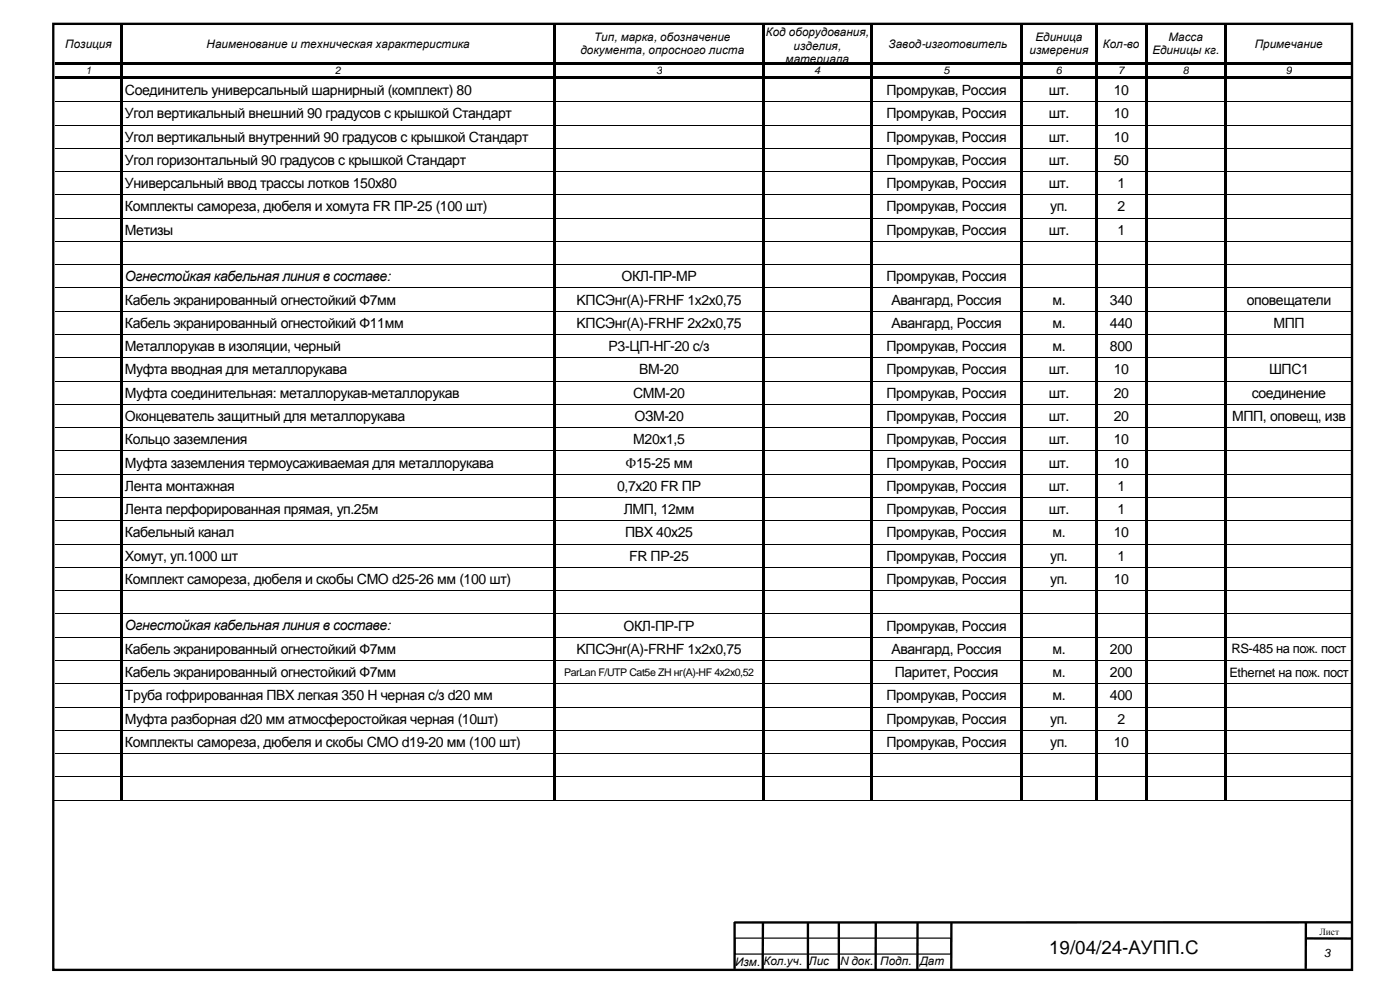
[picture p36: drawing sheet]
<svg xmlns="http://www.w3.org/2000/svg" width="420mm" height="297mm" viewBox="0 0 420 297" stroke-linecap="round" stroke-linejoin="round" font-family="sans-serif">
<defs><g id="words">
<text font-size="5.6" x="314.9" y="286.3">19/04/24-АУПП.С</text>
<g font-size="4.2">
<text x="37.5" y="28.5">Соединитель универсальный шарнирный (комплект) 80</text>
<text x="266.1" y="28.5">Промрукав, Россия</text>
<text x="314.7" y="28.5">шт.</text>
<text x="334.3" y="28.5">10</text>
<text x="37.5" y="35.5">Угол вертикальный внешний 90 градусов с крышкой Стандарт</text>
<text x="266.1" y="35.5">Промрукав, Россия</text>
<text x="314.7" y="35.5">шт.</text>
<text x="334.3" y="35.5">10</text>
<text x="37.5" y="42.5">Угол вертикальный внутренний 90 градусов с крышкой Стандарт</text>
<text x="266.1" y="42.5">Промрукав, Россия</text>
<text x="314.7" y="42.5">шт.</text>
<text x="334.3" y="42.5">10</text>
<text x="37.5" y="49.5">Угол горизонтальный 90 градусов с крышкой Стандарт</text>
<text x="266.1" y="49.5">Промрукав, Россия</text>
<text x="314.7" y="49.5">шт.</text>
<text x="334.3" y="49.5">50</text>
<text x="37.5" y="56.5">Универсальный ввод трассы лотков 150х80</text>
<text x="266.1" y="56.5">Промрукав, Россия</text>
<text x="314.7" y="56.5">шт.</text>
<text x="335.4" y="56.5">1</text>
<text x="37.5" y="63.5">Комплекты самореза, дюбеля и хомута FR ПР-25 (100 шт)</text>
<text x="266.1" y="63.5">Промрукав, Россия</text>
<text x="315.2" y="63.5">уп.</text>
<text x="335.4" y="63.5">2</text>
<text x="37.5" y="70.4">Метизы</text>
<text x="266.1" y="70.4">Промрукав, Россия</text>
<text x="314.7" y="70.4">шт.</text>
<text x="335.4" y="70.4">1</text>
<text x="37.5" y="84.4">Огнестойкая кабельная линия в составе:</text>
<text x="186.6" y="84.4">ОКЛ-ПР-МР</text>
<text x="266.1" y="84.4">Промрукав, Россия</text>
<text x="37.5" y="91.4">Кабель экранированный огнестойкий Ф7мм</text>
<text x="173" y="91.4">KПCЭнr(A)-FRHF 1x2x0,75</text>
<text x="267.5" y="91.4">Авангард, Россия</text>
<text x="315.9" y="91.4">м.</text>
<text x="333.1" y="91.4">340</text>
<text x="374.2" y="91.4">оповещатели</text>
<text x="37.5" y="98.4">Кабель экранированный огнестойкий Ф11мм</text>
<text x="173" y="98.4">KПCЭнr(A)-FRHF 2x2x0,75</text>
<text x="267.5" y="98.4">Авангард, Россия</text>
<text x="315.9" y="98.4">м.</text>
<text x="333.1" y="98.4">440</text>
<text x="382.2" y="98.4">МПП</text>
<text x="37.5" y="105.4">Металлорукав в изоляции, черный</text>
<text x="182.7" y="105.4">Р3-ЦП-НГ-20 с/з</text>
<text x="266.1" y="105.4">Промрукав, Россия</text>
<text x="315.9" y="105.4">м.</text>
<text x="333.1" y="105.4">800</text>
<text x="37.5" y="112.4">Муфта вводная для металлорукава</text>
<text x="191.8" y="112.4">ВМ-20</text>
<text x="266.1" y="112.4">Промрукав, Россия</text>
<text x="314.7" y="112.4">шт.</text>
<text x="334.3" y="112.4">10</text>
<text x="380.9" y="112.4">ШПС1</text>
<text x="37.5" y="119.3">Муфта соединительная: металлорукав-металлорукав</text>
<text x="190" y="119.3">СММ-20</text>
<text x="266.1" y="119.3">Промрукав, Россия</text>
<text x="314.7" y="119.3">шт.</text>
<text x="334.3" y="119.3">20</text>
<text x="375.7" y="119.3">соединение</text>
<text x="37.5" y="126.3">Оконцеватель защитный для металлорукава</text>
<text x="190.4" y="126.3">ОЗМ-20</text>
<text x="266.1" y="126.3">Промрукав, Россия</text>
<text x="314.7" y="126.3">шт.</text>
<text x="334.3" y="126.3">20</text>
<text x="369.8" y="126.3">МПП, оповещ, изв</text>
<text x="37.5" y="133.3">Кольцо заземления</text>
<text x="190.1" y="133.3">М20х1,5</text>
<text x="266.1" y="133.3">Промрукав, Россия</text>
<text x="314.7" y="133.3">шт.</text>
<text x="334.3" y="133.3">10</text>
<text x="37.5" y="140.3">Муфта заземления термоусаживаемая для металлорукава</text>
<text x="187.7" y="140.3">Ф15-25 мм</text>
<text x="266.1" y="140.3">Промрукав, Россия</text>
<text x="314.7" y="140.3">шт.</text>
<text x="334.3" y="140.3">10</text>
<text x="37.5" y="147.3">Лента монтажная</text>
<text x="185.2" y="147.3">0,7х20 FR ПР</text>
<text x="266.1" y="147.3">Промрукав, Россия</text>
<text x="314.7" y="147.3">шт.</text>
<text x="335.4" y="147.3">1</text>
<text x="37.5" y="154.3">Лента перфорированная прямая, уп.25м</text>
<text x="187.2" y="154.3">ЛМП, 12мм</text>
<text x="266.1" y="154.3">Промрукав, Россия</text>
<text x="314.7" y="154.3">шт.</text>
<text x="335.4" y="154.3">1</text>
<text x="37.5" y="161.2">Кабельный канал</text>
<text x="187.6" y="161.2">ПВХ 40х25</text>
<text x="266.1" y="161.2">Промрукав, Россия</text>
<text x="315.9" y="161.2">м.</text>
<text x="334.3" y="161.2">10</text>
<text x="37.5" y="168.2">Хомут, уп.1000 шт</text>
<text x="188.8" y="168.2">FR ПР-25</text>
<text x="266.1" y="168.2">Промрукав, Россия</text>
<text x="315.2" y="168.2">уп.</text>
<text x="335.4" y="168.2">1</text>
<text x="37.5" y="175.2">Комплект самореза, дюбеля и скобы СМО d25-26 мм (100 шт)</text>
<text x="266.1" y="175.2">Промрукав, Россия</text>
<text x="315.2" y="175.2">уп.</text>
<text x="334.3" y="175.2">10</text>
<text x="37.5" y="189.1">Огнестойкая кабельная линия в составе:</text>
<text x="187.1" y="189.2">ОКЛ-ПР-ГР</text>
<text x="266.1" y="189.2">Промрукав, Россия</text>
<text x="37.5" y="196.2">Кабель экранированный огнестойкий Ф7мм</text>
<text x="173" y="196.2">KПCЭнr(A)-FRHF 1x2x0,75</text>
<text x="267.5" y="196.2">Авангард, Россия</text>
<text x="315.9" y="196.2">м.</text>
<text x="333.1" y="196.2">200</text>
<text x="37.5" y="203.2">Кабель экранированный огнестойкий Ф7мм</text>
<text x="268.5" y="203.2">Паритет, Россия</text>
<text x="315.9" y="203.2">м.</text>
<text x="333.1" y="203.2">200</text>
<text x="37.5" y="210.1">Труба гофрированная ПВХ легкая 350 Н черная с/з d20 мм</text>
<text x="266.1" y="210.1">Промрукав, Россия</text>
<text x="315.9" y="210.1">м.</text>
<text x="333.1" y="210.1">400</text>
<text x="37.5" y="217.1">Муфта разборная d20 мм атмосферостойкая черная (10шт)</text>
<text x="266.1" y="217.1">Промрукав, Россия</text>
<text x="315.2" y="217.1">уп.</text>
<text x="335.4" y="217.1">2</text>
<text x="37.5" y="224.1">Комплекты самореза, дюбеля и скобы СМО d19-20 мм (100 шт)</text>
<text x="266.1" y="224.1">Промрукав, Россия</text>
<text x="315.2" y="224.1">уп.</text>
<text x="334.3" y="224.1">10</text>
</g>
<g font-size="3.9">
<text x="369.6" y="196">RS-485 на пож. пост</text>
<text x="369" y="203">Ethernet на пож. пост</text>
</g>
<g font-size="3.5">
<text x="229.8" y="10.8">Код оборудования,</text>
<text x="19.6" y="14.3">Позиция</text>
<text x="62" y="14.3">Наименование и техническая характеристика</text>
<text x="174.2" y="16.3">документа, опросного листа</text>
<text x="178.3" y="12.2">Тип, марка, обозначение</text>
<text x="238.2" y="14.9">изделия,</text>
<text x="266.7" y="14.3">Завод-изготовитель</text>
<text x="309" y="16.3">измерения</text>
<text x="310.8" y="12.2">Единица</text>
<text x="331" y="14.3">Кол-во</text>
<text x="345.9" y="16.3">Единицы кг.</text>
<text x="350.7" y="12.2">Масса</text>
<text x="376.6" y="14.3">Примечание</text>
<text x="235.8" y="18.9">материала</text>
<text x="397.3" y="287.2">3</text>
<text x="220.6" y="289.7">Изм. Кол.уч.</text>
<text x="242.7" y="289.6">Лис</text>
<text x="252" y="289.6">N док.</text>
<text x="264.2" y="289.6">Подп.</text>
<text x="276" y="289.6">Дат</text>
</g>
<g font-size="3.2">
<text x="25.6" y="22.3">1</text>
<text x="100.6" y="22.3">2</text>
<text x="196.9" y="22.3">3</text>
<text x="244.4" y="22.3">4</text>
<text x="283.1" y="22.3">5</text>
<text x="316.9" y="22.3">6</text>
<text x="335.6" y="22.3">7</text>
<text x="355" y="22.3">8</text>
<text x="385.9" y="22.3">9</text>
<text x="169.3" y="202.8">ParLan F/UTP Cat5e ZH нг(А)-HF 4х2х0,52</text>
</g>
<text font-size="2.8" x="396" y="280.5">Лист</text>
</g></defs>
<path d="M16 7.2h389.8v283.8h-389.8z" fill="none" stroke="#000" stroke-width=".71"/>
<path d="M220.5 281.5h64.9v4.8h-64.9z" fill="none" stroke="#000" stroke-width=".35"/>
<path d="M220.5 276.6v14.1M229 276.6l-.1 14.4M242.5 276.8v13.9M251.7 276.6v14.3M262.8 276.8v14.1M275.4 276.9l-.1 14M285.5 276.6v14.1M391.9 276.8v13.9M405.6 276.7l-185.3 .1M391.9 281.6h14" fill="none" stroke="#000" stroke-width=".71" stroke-linecap="butt"/>
<g fill="#000">
<path d="M16.5 18.6h19.6v.7h-19.6zM36.1 7.5h.8v11.1h-.8zM36.1 18.6h.8v.8h-.8zM36.1 19.4h.8v3.5h-.8zM36.9 18.6h129.2v.7h-129.2zM166.1 7.5h.8v11.1h-.8zM166.1 18.6h.8v.8h-.8zM166.1 19.4h.8v3.5h-.8zM166.9 18.6h61.8v.7h-61.8zM228.7 7.5h.7v11.1h-.7zM228.7 18.6h.7v.8h-.7zM228.7 19.4h.7v3.5h-.7z"/>
<path d="M229.4 18.6h31.7v.7h-31.7zM261.1 7.5h.8v11.1h-.8zM261.1 18.6h.8v.8h-.8zM261.1 19.4h.8v3.5h-.8zM261.9 18.6h44.3v.7h-44.3zM306.2 7.5h.7v11.1h-.7zM306.2 18.6h.7v.8h-.7zM306.2 19.4h.7v3.5h-.7zM306.9 18.6h21.8v.7h-21.8zM328.7 7.5h.7v11.1h-.7zM328.7 18.6h.7v.8h-.7zM328.7 19.4h.7v3.5h-.7z"/>
<path d="M329.4 18.6h14.2v.7h-14.2zM343.6 7.5h.8v11.1h-.8zM343.6 18.6h.8v.8h-.8zM343.6 19.4h.8v3.5h-.8zM344.4 18.6h23v.7h-23zM367.4 7.5h.8v11.1h-.8zM367.4 18.6h.8v.8h-.8zM367.4 19.4h.8v3.5h-.8zM368.2 18.6h37.7v.7h-37.7zM16.5 22.9h19.6v.7h-19.6zM36.1 22.9h.8v.8h-.8zM36.1 23.7h.8v6.7h-.8z"/>
<path d="M36.1 30.4h.8v.2h-.8zM36.1 30.6h.8v6.8h-.8zM36.1 37.4h.8v.2h-.8zM36.1 37.6h.8v6.8h-.8zM36.9 22.9h129.2v.7h-129.2zM166.1 22.9h.8v.8h-.8zM166.1 23.7h.8v6.7h-.8zM166.1 30.4h.8v.2h-.8zM166.1 30.6h.8v6.8h-.8zM166.1 37.4h.8v.2h-.8zM166.1 37.6h.8v6.8h-.8zM166.9 22.9h61.8v.7h-61.8z"/>
<path d="M228.7 22.9h.7v.8h-.7zM228.7 23.7h.7v6.7h-.7zM228.7 30.4h.7v.2h-.7zM228.7 30.6h.7v6.8h-.7zM228.7 37.4h.7v.2h-.7zM228.7 37.6h.7v6.8h-.7zM229.4 22.9h31.7v.7h-31.7zM261.1 22.9h.8v.8h-.8zM261.1 23.7h.8v6.7h-.8zM261.1 30.4h.8v.2h-.8zM261.1 30.6h.8v6.8h-.8zM261.1 37.4h.8v.2h-.8z"/>
<path d="M261.1 37.6h.8v6.8h-.8zM261.9 22.9h44.3v.7h-44.3zM306.2 22.9h.7v.8h-.7zM306.2 23.7h.7v6.7h-.7zM306.2 30.4h.7v.2h-.7zM306.2 30.6h.7v6.8h-.7zM306.2 37.4h.7v.2h-.7zM306.2 37.6h.7v6.8h-.7zM306.9 22.9h21.8v.7h-21.8zM328.7 22.9h.7v.8h-.7zM328.7 23.7h.7v6.7h-.7zM328.7 30.4h.7v.2h-.7z"/>
<path d="M328.7 30.6h.7v6.8h-.7zM328.7 37.4h.7v.2h-.7zM328.7 37.6h.7v6.8h-.7zM329.4 22.9h14.2v.7h-14.2zM343.6 22.9h.8v.8h-.8zM343.6 23.7h.8v6.7h-.8zM343.6 30.4h.8v.2h-.8zM343.6 30.6h.8v6.8h-.8zM343.6 37.4h.8v.2h-.8zM343.6 37.6h.8v6.8h-.8zM344.4 22.9h23v.7h-23zM367.4 22.9h.8v.8h-.8z"/>
<path d="M367.4 23.7h.8v6.7h-.8zM367.4 30.4h.8v.2h-.8zM367.4 30.6h.8v6.8h-.8zM367.4 37.4h.8v.2h-.8zM367.4 37.6h.8v6.8h-.8zM368.2 22.9h37.7v.7h-37.7zM36.1 44.4h.8v.2h-.8zM36.1 44.6h.8v6.8h-.8zM36.1 51.4h.8v.2h-.8zM36.1 51.6h.8v6.7h-.8zM36.1 58.3h.8v.3h-.8zM36.1 58.6h.8v6.7h-.8z"/>
<path d="M166.1 44.4h.8v.2h-.8zM166.1 44.6h.8v6.8h-.8zM166.1 51.4h.8v.2h-.8zM166.1 51.6h.8v6.7h-.8zM166.1 58.3h.8v.3h-.8zM166.1 58.6h.8v6.7h-.8zM228.7 44.4h.7v.2h-.7zM228.7 44.6h.7v6.8h-.7zM228.7 51.4h.7v.2h-.7zM228.7 51.6h.7v6.7h-.7zM228.7 58.3h.7v.3h-.7zM228.7 58.6h.7v6.7h-.7z"/>
<path d="M261.1 44.4h.8v.2h-.8zM261.1 44.6h.8v6.8h-.8zM261.1 51.4h.8v.2h-.8zM261.1 51.6h.8v6.7h-.8zM261.1 58.3h.8v.3h-.8zM261.1 58.6h.8v6.7h-.8zM306.2 44.4h.7v.2h-.7zM306.2 44.6h.7v6.8h-.7zM306.2 51.4h.7v.2h-.7zM306.2 51.6h.7v6.7h-.7zM306.2 58.3h.7v.3h-.7zM306.2 58.6h.7v6.7h-.7z"/>
<path d="M328.7 44.4h.7v.2h-.7zM328.7 44.6h.7v6.8h-.7zM328.7 51.4h.7v.2h-.7zM328.7 51.6h.7v6.7h-.7zM328.7 58.3h.7v.3h-.7zM328.7 58.6h.7v6.7h-.7zM343.6 44.4h.8v.2h-.8zM343.6 44.6h.8v6.8h-.8zM343.6 51.4h.8v.2h-.8zM343.6 51.6h.8v6.7h-.8zM343.6 58.3h.8v.3h-.8zM343.6 58.6h.8v6.7h-.8z"/>
<path d="M367.4 44.4h.8v.2h-.8zM367.4 44.6h.8v6.8h-.8zM367.4 51.4h.8v.2h-.8zM367.4 51.6h.8v6.7h-.8zM367.4 58.3h.8v.3h-.8zM367.4 58.6h.8v6.7h-.8zM36.1 65.3h.8v.3h-.8zM36.1 65.6h.8v6.7h-.8zM36.1 72.3h.8v.3h-.8zM36.1 72.6h.8v6.7h-.8zM36.1 79.3h.8v.2h-.8zM36.1 79.5h.8v6.8h-.8z"/>
<path d="M166.1 65.3h.8v.3h-.8zM166.1 65.6h.8v6.7h-.8zM166.1 72.3h.8v.3h-.8zM166.1 72.6h.8v6.7h-.8zM166.1 79.3h.8v.2h-.8zM166.1 79.5h.8v6.8h-.8zM228.7 65.3h.7v.3h-.7zM228.7 65.6h.7v6.7h-.7zM228.7 72.3h.7v.3h-.7zM228.7 72.6h.7v6.7h-.7zM228.7 79.3h.7v.2h-.7zM228.7 79.5h.7v6.8h-.7z"/>
<path d="M261.1 65.3h.8v.3h-.8zM261.1 65.6h.8v6.7h-.8zM261.1 72.3h.8v.3h-.8zM261.1 72.6h.8v6.7h-.8zM261.1 79.3h.8v.2h-.8zM261.1 79.5h.8v6.8h-.8zM306.2 65.3h.7v.3h-.7zM306.2 65.6h.7v6.7h-.7zM306.2 72.3h.7v.3h-.7zM306.2 72.6h.7v6.7h-.7zM306.2 79.3h.7v.2h-.7zM306.2 79.5h.7v6.8h-.7z"/>
<path d="M328.7 65.3h.7v.3h-.7zM328.7 65.6h.7v6.7h-.7zM328.7 72.3h.7v.3h-.7zM328.7 72.6h.7v6.7h-.7zM328.7 79.3h.7v.2h-.7zM328.7 79.5h.7v6.8h-.7zM343.6 65.3h.8v.3h-.8zM343.6 65.6h.8v6.7h-.8zM343.6 72.3h.8v.3h-.8zM343.6 72.6h.8v6.7h-.8zM343.6 79.3h.8v.2h-.8zM343.6 79.5h.8v6.8h-.8z"/>
<path d="M367.4 65.3h.8v.3h-.8zM367.4 65.6h.8v6.7h-.8zM367.4 72.3h.8v.3h-.8zM367.4 72.6h.8v6.7h-.8zM367.4 79.3h.8v.2h-.8zM367.4 79.5h.8v6.8h-.8zM36.1 86.3h.8v.2h-.8zM36.1 86.5h.8v6.8h-.8zM36.1 93.3h.8v.2h-.8zM36.1 93.5h.8v6.7h-.8zM166.1 86.3h.8v.2h-.8zM166.1 86.5h.8v6.8h-.8z"/>
<path d="M166.1 93.3h.8v.2h-.8zM166.1 93.5h.8v6.7h-.8zM228.7 86.3h.7v.2h-.7zM228.7 86.5h.7v6.8h-.7zM228.7 93.3h.7v.2h-.7zM228.7 93.5h.7v6.7h-.7zM261.1 86.3h.8v.2h-.8zM261.1 86.5h.8v6.8h-.8zM261.1 93.3h.8v.2h-.8zM261.1 93.5h.8v6.7h-.8zM306.2 86.3h.7v.2h-.7zM306.2 86.5h.7v6.8h-.7z"/>
<path d="M306.2 93.3h.7v.2h-.7zM306.2 93.5h.7v6.7h-.7zM328.7 86.3h.7v.2h-.7zM328.7 86.5h.7v6.8h-.7zM328.7 93.3h.7v.2h-.7zM328.7 93.5h.7v6.7h-.7zM343.6 86.3h.8v.2h-.8zM343.6 86.5h.8v6.8h-.8zM343.6 93.3h.8v.2h-.8zM343.6 93.5h.8v6.7h-.8zM367.4 86.3h.8v.2h-.8zM367.4 86.5h.8v6.8h-.8z"/>
<path d="M367.4 93.3h.8v.2h-.8zM367.4 93.5h.8v6.7h-.8zM36.1 100.2h.8v.3h-.8zM36.1 100.5h.8v6.7h-.8zM36.1 107.2h.8v.3h-.8zM36.1 107.5h.8v6.7h-.8zM36.1 114.2h.8v.3h-.8zM36.1 114.5h.8v6.7h-.8zM166.1 100.2h.8v.3h-.8zM166.1 100.5h.8v6.7h-.8zM166.1 107.2h.8v.3h-.8zM166.1 107.5h.8v6.7h-.8z"/>
<path d="M166.1 114.2h.8v.3h-.8zM166.1 114.5h.8v6.7h-.8zM228.7 100.2h.7v.3h-.7zM228.7 100.5h.7v6.7h-.7zM228.7 107.2h.7v.3h-.7zM228.7 107.5h.7v6.7h-.7zM228.7 114.2h.7v.3h-.7zM228.7 114.5h.7v6.7h-.7zM261.1 100.2h.8v.3h-.8zM261.1 100.5h.8v6.7h-.8zM261.1 107.2h.8v.3h-.8zM261.1 107.5h.8v6.7h-.8z"/>
<path d="M261.1 114.2h.8v.3h-.8zM261.1 114.5h.8v6.7h-.8zM306.2 100.2h.7v.3h-.7zM306.2 100.5h.7v6.7h-.7zM306.2 107.2h.7v.3h-.7zM306.2 107.5h.7v6.7h-.7zM306.2 114.2h.7v.3h-.7zM306.2 114.5h.7v6.7h-.7zM328.7 100.2h.7v.3h-.7zM328.7 100.5h.7v6.7h-.7zM328.7 107.2h.7v.3h-.7zM328.7 107.5h.7v6.7h-.7z"/>
<path d="M328.7 114.2h.7v.3h-.7zM328.7 114.5h.7v6.7h-.7zM343.6 100.2h.8v.3h-.8zM343.6 100.5h.8v6.7h-.8zM343.6 107.2h.8v.3h-.8zM343.6 107.5h.8v6.7h-.8zM343.6 114.2h.8v.3h-.8zM343.6 114.5h.8v6.7h-.8zM367.4 100.2h.8v.3h-.8zM367.4 100.5h.8v6.7h-.8zM367.4 107.2h.8v.3h-.8zM367.4 107.5h.8v6.7h-.8z"/>
<path d="M367.4 114.2h.8v.3h-.8zM367.4 114.5h.8v6.7h-.8zM36.1 121.2h.8v.3h-.8zM36.1 121.5h.8v6.7h-.8zM36.1 128.2h.8v.2h-.8zM36.1 128.4h.8v6.8h-.8zM36.1 135.2h.8v.2h-.8zM36.1 135.4h.8v6.8h-.8zM166.1 121.2h.8v.3h-.8zM166.1 121.5h.8v6.7h-.8zM166.1 128.2h.8v.2h-.8zM166.1 128.4h.8v6.8h-.8z"/>
<path d="M166.1 135.2h.8v.2h-.8zM166.1 135.4h.8v6.8h-.8zM228.7 121.2h.7v.3h-.7zM228.7 121.5h.7v6.7h-.7zM228.7 128.2h.7v.2h-.7zM228.7 128.4h.7v6.8h-.7zM228.7 135.2h.7v.2h-.7zM228.7 135.4h.7v6.8h-.7zM261.1 121.2h.8v.3h-.8zM261.1 121.5h.8v6.7h-.8zM261.1 128.2h.8v.2h-.8zM261.1 128.4h.8v6.8h-.8z"/>
<path d="M261.1 135.2h.8v.2h-.8zM261.1 135.4h.8v6.8h-.8zM306.2 121.2h.7v.3h-.7zM306.2 121.5h.7v6.7h-.7zM306.2 128.2h.7v.2h-.7zM306.2 128.4h.7v6.8h-.7zM306.2 135.2h.7v.2h-.7zM306.2 135.4h.7v6.8h-.7zM328.7 121.2h.7v.3h-.7zM328.7 121.5h.7v6.7h-.7zM328.7 128.2h.7v.2h-.7zM328.7 128.4h.7v6.8h-.7z"/>
<path d="M328.7 135.2h.7v.2h-.7zM328.7 135.4h.7v6.8h-.7zM343.6 121.2h.8v.3h-.8zM343.6 121.5h.8v6.7h-.8zM343.6 128.2h.8v.2h-.8zM343.6 128.4h.8v6.8h-.8zM343.6 135.2h.8v.2h-.8zM343.6 135.4h.8v6.8h-.8zM367.4 121.2h.8v.3h-.8zM367.4 121.5h.8v6.7h-.8zM367.4 128.2h.8v.2h-.8zM367.4 128.4h.8v6.8h-.8z"/>
<path d="M367.4 135.2h.8v.2h-.8zM367.4 135.4h.8v6.8h-.8zM36.1 142.2h.8v.2h-.8zM36.1 142.4h.8v6.7h-.8zM36.1 149.1h.8v.3h-.8zM36.1 149.4h.8v6.7h-.8zM36.1 156.1h.8v.3h-.8zM36.1 156.4h.8v6.7h-.8zM166.1 142.2h.8v.2h-.8zM166.1 142.4h.8v6.7h-.8zM166.1 149.1h.8v.3h-.8zM166.1 149.4h.8v6.7h-.8z"/>
<path d="M166.1 156.1h.8v.3h-.8zM166.1 156.4h.8v6.7h-.8zM228.7 142.2h.7v.2h-.7zM228.7 142.4h.7v6.7h-.7zM228.7 149.1h.7v.3h-.7zM228.7 149.4h.7v6.7h-.7zM228.7 156.1h.7v.3h-.7zM228.7 156.4h.7v6.7h-.7zM261.1 142.2h.8v.2h-.8zM261.1 142.4h.8v6.7h-.8zM261.1 149.1h.8v.3h-.8zM261.1 149.4h.8v6.7h-.8z"/>
<path d="M261.1 156.1h.8v.3h-.8zM261.1 156.4h.8v6.7h-.8zM306.2 142.2h.7v.2h-.7zM306.2 142.4h.7v6.7h-.7zM306.2 149.1h.7v.3h-.7zM306.2 149.4h.7v6.7h-.7zM306.2 156.1h.7v.3h-.7zM306.2 156.4h.7v6.7h-.7zM328.7 142.2h.7v.2h-.7zM328.7 142.4h.7v6.7h-.7zM328.7 149.1h.7v.3h-.7zM328.7 149.4h.7v6.7h-.7z"/>
<path d="M328.7 156.1h.7v.3h-.7zM328.7 156.4h.7v6.7h-.7zM343.6 142.2h.8v.2h-.8zM343.6 142.4h.8v6.7h-.8zM343.6 149.1h.8v.3h-.8zM343.6 149.4h.8v6.7h-.8zM343.6 156.1h.8v.3h-.8zM343.6 156.4h.8v6.7h-.8zM367.4 142.2h.8v.2h-.8zM367.4 142.4h.8v6.7h-.8zM367.4 149.1h.8v.3h-.8zM367.4 149.4h.8v6.7h-.8z"/>
<path d="M367.4 156.1h.8v.3h-.8zM367.4 156.4h.8v6.7h-.8zM36.1 163.1h.8v.3h-.8zM36.1 163.4h.8v6.7h-.8zM36.1 170.1h.8v.2h-.8zM36.1 170.3h.8v6.8h-.8zM36.1 177.1h.8v.2h-.8zM36.1 177.3h.8v6.8h-.8zM166.1 163.1h.8v.3h-.8zM166.1 163.4h.8v6.7h-.8zM166.1 170.1h.8v.2h-.8zM166.1 170.3h.8v6.8h-.8z"/>
<path d="M166.1 177.1h.8v.2h-.8zM166.1 177.3h.8v6.8h-.8zM228.7 163.1h.7v.3h-.7zM228.7 163.4h.7v6.7h-.7zM228.7 170.1h.7v.2h-.7zM228.7 170.3h.7v6.8h-.7zM228.7 177.1h.7v.2h-.7zM228.7 177.3h.7v6.8h-.7zM261.1 163.1h.8v.3h-.8zM261.1 163.4h.8v6.7h-.8zM261.1 170.1h.8v.2h-.8zM261.1 170.3h.8v6.8h-.8z"/>
<path d="M261.1 177.1h.8v.2h-.8zM261.1 177.3h.8v6.8h-.8zM306.2 163.1h.7v.3h-.7zM306.2 163.4h.7v6.7h-.7zM306.2 170.1h.7v.2h-.7zM306.2 170.3h.7v6.8h-.7zM306.2 177.1h.7v.2h-.7zM306.2 177.3h.7v6.8h-.7zM328.7 163.1h.7v.3h-.7zM328.7 163.4h.7v6.7h-.7zM328.7 170.1h.7v.2h-.7zM328.7 170.3h.7v6.8h-.7z"/>
<path d="M328.7 177.1h.7v.2h-.7zM328.7 177.3h.7v6.8h-.7zM343.6 163.1h.8v.3h-.8zM343.6 163.4h.8v6.7h-.8zM343.6 170.1h.8v.2h-.8zM343.6 170.3h.8v6.8h-.8zM343.6 177.1h.8v.2h-.8zM343.6 177.3h.8v6.8h-.8zM367.4 163.1h.8v.3h-.8zM367.4 163.4h.8v6.7h-.8zM367.4 170.1h.8v.2h-.8zM367.4 170.3h.8v6.8h-.8z"/>
<path d="M367.4 177.1h.8v.2h-.8zM367.4 177.3h.8v6.8h-.8zM36.1 184.1h.8v.2h-.8zM36.1 184.3h.8v6.8h-.8zM36.1 191.1h.8v.2h-.8zM36.1 191.3h.8v6.7h-.8zM36.1 198h.8v.3h-.8zM36.1 198.3h.8v6.7h-.8zM166.1 184.1h.8v.2h-.8zM166.1 184.3h.8v6.8h-.8zM166.1 191.1h.8v.2h-.8zM166.1 191.3h.8v6.7h-.8z"/>
<path d="M166.1 198h.8v.3h-.8zM166.1 198.3h.8v6.7h-.8zM228.7 184.1h.7v.2h-.7zM228.7 184.3h.7v6.8h-.7zM228.7 191.1h.7v.2h-.7zM228.7 191.3h.7v6.7h-.7zM228.7 198h.7v.3h-.7zM228.7 198.3h.7v6.7h-.7zM261.1 184.1h.8v.2h-.8zM261.1 184.3h.8v6.8h-.8zM261.1 191.1h.8v.2h-.8zM261.1 191.3h.8v6.7h-.8z"/>
<path d="M261.1 198h.8v.3h-.8zM261.1 198.3h.8v6.7h-.8zM306.2 184.1h.7v.2h-.7zM306.2 184.3h.7v6.8h-.7zM306.2 191.1h.7v.2h-.7zM306.2 191.3h.7v6.7h-.7zM306.2 198h.7v.3h-.7zM306.2 198.3h.7v6.7h-.7zM328.7 184.1h.7v.2h-.7zM328.7 184.3h.7v6.8h-.7zM328.7 191.1h.7v.2h-.7zM328.7 191.3h.7v6.7h-.7z"/>
<path d="M328.7 198h.7v.3h-.7zM328.7 198.3h.7v6.7h-.7zM343.6 184.1h.8v.2h-.8zM343.6 184.3h.8v6.8h-.8zM343.6 191.1h.8v.2h-.8zM343.6 191.3h.8v6.7h-.8zM343.6 198h.8v.3h-.8zM343.6 198.3h.8v6.7h-.8zM367.4 184.1h.8v.2h-.8zM367.4 184.3h.8v6.8h-.8zM367.4 191.1h.8v.2h-.8zM367.4 191.3h.8v6.7h-.8z"/>
<path d="M367.4 198h.8v.3h-.8zM367.4 198.3h.8v6.7h-.8zM36.1 205h.8v.3h-.8zM36.1 205.3h.8v6.7h-.8zM36.1 212h.8v.3h-.8zM36.1 212.3h.8v6.7h-.8zM36.1 219h.8v.2h-.8zM36.1 219.2h.8v6.8h-.8zM166.1 205h.8v.3h-.8zM166.1 205.3h.8v6.7h-.8zM166.1 212h.8v.3h-.8zM166.1 212.3h.8v6.7h-.8z"/>
<path d="M166.1 219h.8v.2h-.8zM166.1 219.2h.8v6.8h-.8zM228.7 205h.7v.3h-.7zM228.7 205.3h.7v6.7h-.7zM228.7 212h.7v.3h-.7zM228.7 212.3h.7v6.7h-.7zM228.7 219h.7v.2h-.7zM228.7 219.2h.7v6.8h-.7zM261.1 205h.8v.3h-.8zM261.1 205.3h.8v6.7h-.8zM261.1 212h.8v.3h-.8zM261.1 212.3h.8v6.7h-.8z"/>
<path d="M261.1 219h.8v.2h-.8zM261.1 219.2h.8v6.8h-.8zM306.2 205h.7v.3h-.7zM306.2 205.3h.7v6.7h-.7zM306.2 212h.7v.3h-.7zM306.2 212.3h.7v6.7h-.7zM306.2 219h.7v.2h-.7zM306.2 219.2h.7v6.8h-.7zM328.7 205h.7v.3h-.7zM328.7 205.3h.7v6.7h-.7zM328.7 212h.7v.3h-.7zM328.7 212.3h.7v6.7h-.7z"/>
<path d="M328.7 219h.7v.2h-.7zM328.7 219.2h.7v6.8h-.7zM343.6 205h.8v.3h-.8zM343.6 205.3h.8v6.7h-.8zM343.6 212h.8v.3h-.8zM343.6 212.3h.8v6.7h-.8zM343.6 219h.8v.2h-.8zM343.6 219.2h.8v6.8h-.8zM367.4 205h.8v.3h-.8zM367.4 205.3h.8v6.7h-.8zM367.4 212h.8v.3h-.8zM367.4 212.3h.8v6.7h-.8z"/>
<path d="M367.4 219h.8v.2h-.8zM367.4 219.2h.8v6.8h-.8zM36.1 226h.8v.2h-.8zM36.1 226.2h.8v6.8h-.8zM36.1 233h.8v.2h-.8zM36.1 233.2h.8v6.7h-.8zM36.1 239.9h.3v.3h-.3zM166.1 226h.8v.2h-.8zM166.1 226.2h.8v6.8h-.8zM166.1 233h.8v.2h-.8zM166.1 233.2h.8v6.7h-.8zM166.1 239.9h.3v.3h-.3z"/>
<path d="M228.7 226h.7v.2h-.7zM228.7 226.2h.7v6.8h-.7zM228.7 233h.7v.2h-.7zM228.7 233.2h.7v6.7h-.7zM228.7 239.9h.2v.3h-.2zM261.1 226h.8v.2h-.8zM261.1 226.2h.8v6.8h-.8zM261.1 233h.8v.2h-.8zM261.1 233.2h.8v6.7h-.8zM261.1 239.9h.3v.3h-.3zM306.2 226h.7v.2h-.7zM306.2 226.2h.7v6.8h-.7z"/>
<path d="M306.2 233h.7v.2h-.7zM306.2 233.2h.7v6.7h-.7zM306.2 239.9h.2v.3h-.2zM328.7 226h.7v.2h-.7zM328.7 226.2h.7v6.8h-.7zM328.7 233h.7v.2h-.7zM328.7 233.2h.7v6.7h-.7zM328.7 239.9h.2v.3h-.2zM343.6 226h.8v.2h-.8zM343.6 226.2h.8v6.8h-.8zM343.6 233h.8v.2h-.8zM343.6 233.2h.8v6.7h-.8z"/>
<path d="M343.6 239.9h.3v.3h-.3zM367.4 226h.8v.2h-.8zM367.4 226.2h.8v6.8h-.8zM367.4 233h.8v.2h-.8zM367.4 233.2h.8v6.7h-.8zM367.4 239.9h.3v.3h-.3z"/>
</g>
<g fill="none" stroke="#000" stroke-width=".3">
<path d="M16.5 30.5h19.6M16.5 37.5h19.6M36.9 30.5h129.2M36.9 37.5h129.2M166.9 30.5h61.8M166.9 37.5h61.8M229.4 30.5h31.7M229.4 37.5h31.7M261.9 30.5h44.3M261.9 37.5h44.3M306.9 30.5h21.8M306.9 37.5h21.8"/>
<path d="M329.4 30.5h14.2M329.4 37.5h14.2M344.4 30.5h23M344.4 37.5h23M368.2 30.5h37.7M368.2 37.5h37.7M16.5 44.5h19.6M16.5 51.5h19.6M16.5 58.5h19.6M36.9 44.5h129.2M36.9 51.5h129.2M36.9 58.5h129.2"/>
<path d="M166.9 44.5h61.8M166.9 51.5h61.8M166.9 58.5h61.8M229.4 44.5h31.7M229.4 51.5h31.7M229.4 58.5h31.7M261.9 44.5h44.3M261.9 51.5h44.3M261.9 58.5h44.3M306.9 44.5h21.8M306.9 51.5h21.8M306.9 58.5h21.8"/>
<path d="M329.4 44.5h14.2M329.4 51.5h14.2M329.4 58.5h14.2M344.4 44.5h23M344.4 51.5h23M344.4 58.5h23M368.2 44.5h37.7M368.2 51.5h37.7M368.2 58.5h37.7M16.5 65.4h19.6M16.5 72.4h19.6M16.5 79.4h19.6"/>
<path d="M36.9 65.4h129.2M36.9 72.4h129.2M36.9 79.4h129.2M166.9 65.4h61.8M166.9 72.4h61.8M166.9 79.4h61.8M229.4 65.4h31.7M229.4 72.4h31.7M229.4 79.4h31.7M261.9 65.4h44.3M261.9 72.4h44.3M261.9 79.4h44.3"/>
<path d="M306.9 65.4h21.8M306.9 72.4h21.8M306.9 79.4h21.8M329.4 65.4h14.2M329.4 72.4h14.2M329.4 79.4h14.2M344.4 65.4h23M344.4 72.4h23M344.4 79.4h23M368.2 65.4h37.7M368.2 72.4h37.7M368.2 79.4h37.7"/>
<path d="M16.5 86.4h19.6M16.5 93.4h19.6M36.9 86.4h129.2M36.9 93.4h129.2M166.9 86.4h61.8M166.9 93.4h61.8M229.4 86.4h31.7M229.4 93.4h31.7M261.9 86.4h44.3M261.9 93.4h44.3M306.9 86.4h21.8M306.9 93.4h21.8"/>
<path d="M329.4 86.4h14.2M329.4 93.4h14.2M344.4 86.4h23M344.4 93.4h23M368.2 86.4h37.7M368.2 93.4h37.7M16.5 100.4h19.6M16.5 107.4h19.6M16.5 114.3h19.6M36.9 100.4h129.2M36.9 107.4h129.2M36.9 114.3h129.2"/>
<path d="M166.9 100.4h61.8M166.9 107.4h61.8M166.9 114.3h61.8M229.4 100.4h31.7M229.4 107.4h31.7M229.4 114.3h31.7M261.9 100.4h44.3M261.9 107.4h44.3M261.9 114.3h44.3M306.9 100.4h21.8M306.9 107.4h21.8M306.9 114.3h21.8"/>
<path d="M329.4 100.4h14.2M329.4 107.4h14.2M329.4 114.3h14.2M344.4 100.4h23M344.4 107.4h23M344.4 114.3h23M368.2 100.4h37.7M368.2 107.4h37.7M368.2 114.3h37.7M16.5 121.3h19.6M16.5 128.3h19.6M16.5 135.3h19.6"/>
<path d="M36.9 121.3h129.2M36.9 128.3h129.2M36.9 135.3h129.2M166.9 121.3h61.8M166.9 128.3h61.8M166.9 135.3h61.8M229.4 121.3h31.7M229.4 128.3h31.7M229.4 135.3h31.7M261.9 121.3h44.3M261.9 128.3h44.3M261.9 135.3h44.3"/>
<path d="M306.9 121.3h21.8M306.9 128.3h21.8M306.9 135.3h21.8M329.4 121.3h14.2M329.4 128.3h14.2M329.4 135.3h14.2M344.4 121.3h23M344.4 128.3h23M344.4 135.3h23M368.2 121.3h37.7M368.2 128.3h37.7M368.2 135.3h37.7"/>
<path d="M16.5 142.3h19.6M16.5 149.3h19.6M16.5 156.3h19.6M36.9 142.3h129.2M36.9 149.3h129.2M36.9 156.3h129.2M166.9 142.3h61.8M166.9 149.3h61.8M166.9 156.3h61.8M229.4 142.3h31.7M229.4 149.3h31.7M229.4 156.3h31.7"/>
<path d="M261.9 142.3h44.3M261.9 149.3h44.3M261.9 156.3h44.3M306.9 142.3h21.8M306.9 149.3h21.8M306.9 156.3h21.8M329.4 142.3h14.2M329.4 149.3h14.2M329.4 156.3h14.2M344.4 142.3h23M344.4 149.3h23M344.4 156.3h23"/>
<path d="M368.2 142.3h37.7M368.2 149.3h37.7M368.2 156.3h37.7M16.5 163.2h19.6M16.5 170.2h19.6M16.5 177.2h19.6M36.9 163.2h129.2M36.9 170.2h129.2M36.9 177.2h129.2M166.9 163.2h61.8M166.9 170.2h61.8M166.9 177.2h61.8"/>
<path d="M229.4 163.2h31.7M229.4 170.2h31.7M229.4 177.2h31.7M261.9 163.2h44.3M261.9 170.2h44.3M261.9 177.2h44.3M306.9 163.2h21.8M306.9 170.2h21.8M306.9 177.2h21.8M329.4 163.2h14.2M329.4 170.2h14.2M329.4 177.2h14.2"/>
<path d="M344.4 163.2h23M344.4 170.2h23M344.4 177.2h23M368.2 163.2h37.7M368.2 170.2h37.7M368.2 177.2h37.7M16.5 184.2h19.6M16.5 191.2h19.6M16.5 198.2h19.6M36.9 184.2h129.2M36.9 191.2h129.2M36.9 198.2h129.2"/>
<path d="M166.9 184.2h61.8M166.9 191.2h61.8M166.9 198.2h61.8M229.4 184.2h31.7M229.4 191.2h31.7M229.4 198.2h31.7M261.9 184.2h44.3M261.9 191.2h44.3M261.9 198.2h44.3M306.9 184.2h21.8M306.9 191.2h21.8M306.9 198.2h21.8"/>
<path d="M329.4 184.2h14.2M329.4 191.2h14.2M329.4 198.2h14.2M344.4 184.2h23M344.4 191.2h23M344.4 198.2h23M368.2 184.2h37.7M368.2 191.2h37.7M368.2 198.2h37.7M16.5 205.1h19.6M16.5 212.1h19.6M16.5 219.1h19.6"/>
<path d="M36.9 205.1h129.2M36.9 212.1h129.2M36.9 219.1h129.2M166.9 205.1h61.8M166.9 212.1h61.8M166.9 219.1h61.8M229.4 205.1h31.7M229.4 212.1h31.7M229.4 219.1h31.7M261.9 205.1h44.3M261.9 212.1h44.3M261.9 219.1h44.3"/>
<path d="M306.9 205.1h21.8M306.9 212.1h21.8M306.9 219.1h21.8M329.4 205.1h14.2M329.4 212.1h14.2M329.4 219.1h14.2M344.4 205.1h23M344.4 212.1h23M344.4 219.1h23M368.2 205.1h37.7M368.2 212.1h37.7M368.2 219.1h37.7"/>
<path d="M16.5 226.1h19.6M16.5 233.1h19.6M36.9 226.1h129.2M36.9 233.1h129.2M166.9 226.1h61.8M166.9 233.1h61.8M229.4 226.1h31.7M229.4 233.1h31.7M261.9 226.1h44.3M261.9 233.1h44.3M306.9 226.1h21.8M306.9 233.1h21.8"/>
<path d="M329.4 226.1h14.2M329.4 233.1h14.2M344.4 226.1h23M344.4 233.1h23M368.2 226.1h37.7M368.2 233.1h37.7M16.3 240.1h19.8M36.4 240.1h129.7M166.4 240.1h62.3M228.9 240.1h32.2M261.4 240.1h44.8M306.4 240.1h22.3"/>
<path d="M328.9 240.1h14.7M343.9 240.1h23.5M367.7 240.1h38.2"/>
</g>
<use href="#words"/>
</svg>
